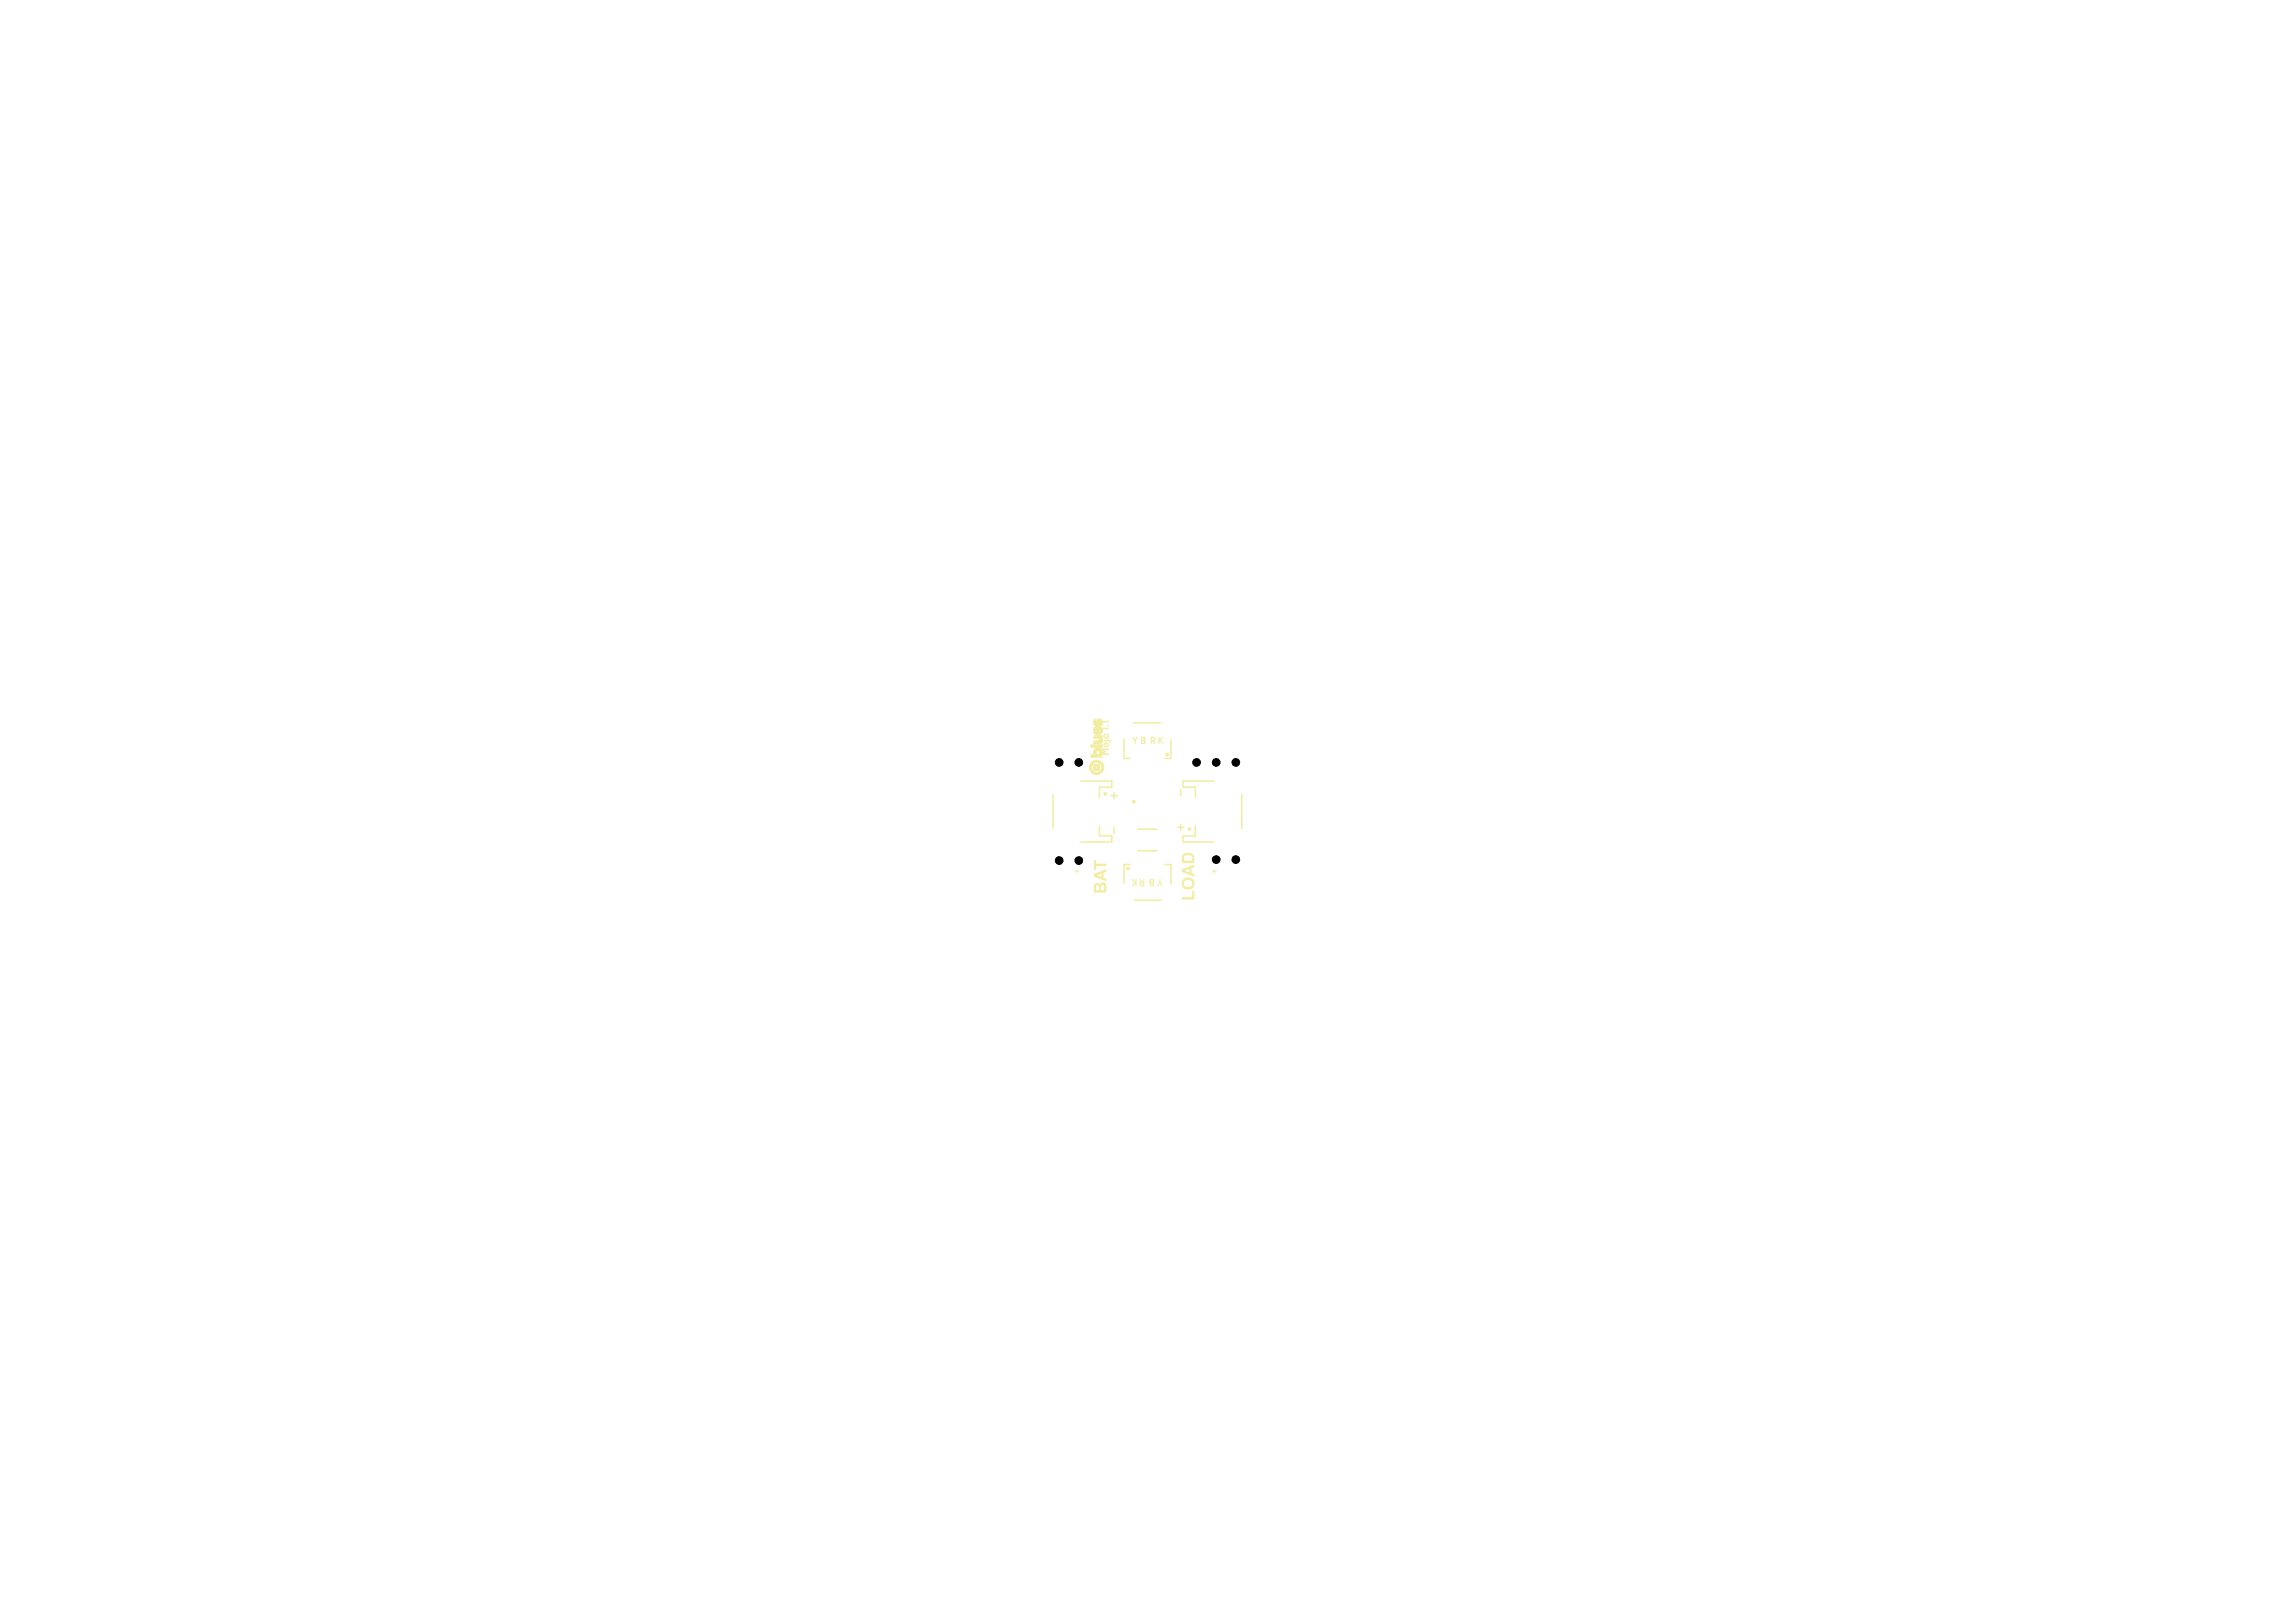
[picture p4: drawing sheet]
<svg xmlns="http://www.w3.org/2000/svg" width="297mm" height="210mm" viewBox="0 0 297 210" stroke-linecap="round" stroke-linejoin="round" font-family="sans-serif">
<defs><g id="words">
<g font-size="1.4" fill="#f2eda1">
<text x="143.4" y="102.1" transform="rotate(90 143.4 102.1)">+</text>
<text x="153.5" y="107.9" transform="rotate(-90 153.5 107.9)">+</text>
</g>
<g font-size="1.1" fill="#f2eda1">
<text x="146.5" y="96.6">Y B R K</text>
<text x="150.6" y="113.4" transform="rotate(-180 150.6 113.4)">Y B R K</text>
</g>
</g></defs>
<g fill="#f2eda1">
<path d="M141.2 96.4h1.4v.3h-1.4z"/>
<path d="M141.6 99h.7v.6h-.7l-.1-.2h.5v-.2h-.2v.2h-.3z"/>
<path d="M141.6 95.2h1v.3h-.1l.1 .2v.4l-.3 .1h-.7v-.3h.6l.2-.2-.2-.2h-.6z"/>
<path d="M141.7 97l.4-.2 .4 .2 .1 .3-.1 .4h.1v.3h-1.4v-.3h.4l-.1-.3h.3l.1 .2 .1 .1 .3-.2v-.2l-.2-.2-.2 .1-.1 .2h-.3z"/>
<path d="M141.7 94.1l.5-.1v.8l.2-.2-.1-.6 .2 .1 .1 .4-.1 .4-.4 .2-.4-.2-.2-.4h.3l.2 .3v-.5l-.2 .2h-.3z"/>
<path d="M141.3 98.6l.3-.2h.3h.4l.3 .2 .2 .3v.4v.4l-.2 .3-.3 .2h-.4h-.3l-.3-.2-.2-.3-.1-.4h.3l.1 .5 .5 .2 .5-.2 .2-.5-.2-.5-.5-.2-.5 .2-.1 .5h-.3l.1-.4z"/>
<path d="M141.6 93.2l.2-.1v.4v.1l.3-.5h.4l.1 .3v.3l-.3 .2v-.3l.1-.1-.1-.1-.3 .5h-.3l-.2-.3z"/>
</g>
<g fill="none" stroke="#f2eda1" stroke-width=".13">
<path d="M141.2 96.4h1.4v.3h-1.4zM141.5 97.3h.1M141.5 97.3l.2-.4 .5-.1 .4 .3v.5M141.5 93.5h.1M141.5 93.5l.1 .3 .3 .1M141.5 97.4h.1M141.5 97.4v.1M141.5 93.4v.1M141.5 93.4h.1M141.5 97.5h.1M141.5 97.5l.1 .1M141.6 94.8h.1"/>
<path d="M141.6 97.6h.1M141.6 99h.7v.6h-.7zM141.6 97.6l-.4 .1v.3h1.4v-.3h-.1M141.8 93.5h.1M141.8 93.5v.1M141.8 93.6h.1M141.8 93.4v.1M141.8 93.4h.1M141.8 94.5v.1M141.8 94.5h.1M141.8 94.6h.1M141.8 99.2h.2v.2h-.2z"/>
<path d="M141.8 94.4v.1M141.8 94.6v.1M141.8 94.4h.1M141.8 97.4h.1M141.8 97.4v.1M141.8 97.5l.2 .2 .3-.2M141.8 93.1l-.2 .1-.1 .2M141.8 94.7h.1M141.9 93.1v.3M141.9 94.7h.1M141.9 93.1h-.1M141.9 94.3l-.1 .1"/>
<path d="M141.9 94.3h.1M141.9 93.9h.1M141.9 94.7v.1M141.9 93.6h-.1M141.9 93.6h.1M141.9 93.6l.2-.5h.3l.2 .3-.1 .5M141.9 94.8h.1M142 94.3h-.1M142 94.8h.1M142 94.3h.1M142 94.3v.5M142.1 94h.1"/>
<path d="M142.1 94a.56 .56 0 0 0-.5 .8M142.1 95.5h.1M142.2 95.9h-.6v.3h.7M142.2 95.9h.1M142.2 95.5h.1M142.2 94v.8l.1-.1 .1-.2M142.2 97.2h-.3l-.1 .2M142.2 97.2h.1M142.2 97.2l.2 .2M142.2 93.5l-.1 .3-.2 .1M142.2 93.5h.1M142.2 93.4v.1"/>
<path d="M142.2 93.4h.1M142.2 95.5l.1 .1M142.3 95.9h-.1M142.3 93.4h.1M142.3 95.6h.1M142.3 95.9h.1M142.3 93.6v.3M142.3 95.6l.1 .1M142.3 93.6h.1M142.3 93.9h.1M142.3 96.2h.1M142.3 95.8v.1"/>
<path d="M142.3 95.8h.1M142.3 97.5h.1M142.3 95.7v.1M142.4 95.7h-.1M142.4 97.4l-.1 .1M142.4 97.4h.1M142.4 93.6h-.1M142.4 93.4h.1M142.4 94.4l-.1-.4 .1 .1a.56 .56 0 0 1 0 .9 .56 .56 0 0 1-.8-.2M142.4 94.4h.1M142.4 93.4v.1M142.4 93.9h-.1"/>
<path d="M142.4 94.4v.1M142.4 93.6h.1M142.4 94.5h.1M142.4 93.5v.1M142.4 93.5h.1M142.4 93.9h.1M142.4 96.2h-.1M142.4 96.1v.1M142.5 93.9h-.1M142.5 96.1h.1M142.5 93.9h.1M142.5 97.7h.1"/>
<path d="M142.5 95.5h.1v-.3h-1v.3h.5M142.5 95.5h.1M142.5 97.6v.1M142.5 97.6h.1M142.5 95.5l.1 .1M142.6 95.6h.1M142.6 97.6h-.1M142.6 95.6v.1M142.6 96l-.1 .1M142.6 97.6h.1M142.6 96h.1M142.6 95.9v.1"/>
<path d="M142.6 95.9h.1M142.6 95.7h.1M142.6 95.8v.1M142.6 95.8h.1M142.6 95.7v.1"/>
<circle cx="141.9" cy="99.3" r=".93"/>
<circle cx="141.9" cy="99.3" r=".66"/>
</g>
<g fill="#f2eda1">
<path d="M139.3 112.5h.2v.2h.2v.1h-.2v.2h-.2v-.2h-.2v-.1h.2z"/>
<path d="M157.1 112.5h.1v.2h.2v.1h-.2v.2h-.1v-.2h-.2v-.1h.2z"/>
<path d="M141.7 114.3a.38 .38 0 0 1 .6 .2 .44 .44 0 0 1 .5-.3 .44 .44 0 0 1 .4 .5v.8h-1.6v-.5h.2v.2h.4v-.3h.3v.3h.4v-.5a.21 .21 0 0 0-.2-.2 .21 .21 0 0 0-.2 .2v.2h-.3v-.2a.18 .18 0 0 0-.2-.1 .18 .18 0 0 0-.2 .1v.3h-.2v-.4z"/>
<path d="M141.6 113.1l1.6-.7v.4l-.4 .1v.7l.4 .1v.3l-1.6-.6v-.1h.3l.6 .2v-.5l-.6 .3h-.3z"/>
<path d="M141.6 111.3h.2v.4h1.4v.4h-1.4v.4h-.2z"/>
<path d="M153 116.1h1.3v-.8h.3v1.1h-1.6z"/>
<path d="M153.1 113.8a.84 .84 0 0 1 1.4 .1 .84 .84 0 0 1-.5 1.2 .84 .84 0 0 1-1.1-.8h.3a.55 .55 0 0 0 .6 .5 .55 .55 0 0 0 .5-.7 .59 .59 0 0 0-.6-.2 .59 .59 0 0 0-.5 .4h-.3z"/>
<path d="M152.9 112.5l1.7-.7v.4l-.4 .1v.7l.4 .1v.4l-1.7-.7v-.1h.4l.6 .2v-.5l-.6 .3h-.4z"/>
<path d="M153.1 110.5a.85 .85 0 0 1 .9-.1 .85 .85 0 0 1 .6 .7v.6h-1.7v-.5h.3v.2h1.1a.55 .55 0 0 0-.5-.7 .55 .55 0 0 0-.6 .5h-.3l.1-.4z"/>
<path d="M142.5 96.9h1v.2h-.6l.2 .1-.2 .3h.6v.2h-1v-.2l.4-.2-.4-.3z"/>
<path d="M142.9 96.1a.37 .37 0 0 1 .6 .1 .37 .37 0 0 1-.3 .5 .37 .37 0 0 1-.4-.3h.2a.17 .17 0 0 0 .2 .1 .17 .17 0 0 0 0-.3l-.4 .2z"/>
<path d="M142.8 95.7h.7a.25 .25 0 0 1 .3 .1 .25 .25 0 0 1 0 .3h-.2v-.2h-.8z"/>
<path d="M142.9 95a.37 .37 0 0 1 .6 .1 .37 .37 0 0 1-.3 .5 .37 .37 0 0 1-.4-.4h.2a.17 .17 0 0 0 .2 .2 .17 .17 0 0 0 0-.3l-.4 .1z"/>
<path d="M142.5 94.2h1v.1l-.8 .1 .1 .1h-.2z"/>
<path d="M142.5 93.3h1v.2h-.8l.1 .1-.2 .1z"/>
<circle cx="142.6" cy="95.8" r=".11"/>
<circle cx="143.4" cy="93.9" r=".11"/>
</g>
<g fill="none" stroke="#f2eda1" stroke-width=".2">
<path d="M145.5 95.6v2.5h.7M146.7 93.5h3.5M151.5 95.7v2.4h-.7M136.3 102.8v4.4M139.9 101.1h4v.8h-1.6v1.2M142.3 106.9v1.3h1.6v.8h-4M144.2 107.1v.7M146.2 111.9h-.7v2.4M146.8 116.5h3.5M147.2 107.3h2.6M147.2 110.1h2.6M150.8 111.9h.7v2.5"/>
<path d="M152.8 102.2v.7M154.7 106.9v1.3h-1.6v.8h4M157.1 101.1h-4v.8h1.6v1.2M160.7 102.8v4.4"/>
</g>
<g fill="none" stroke="#f2eda1" stroke-width=".25">
<circle cx="151" cy="97.6" r=".12"/>
<circle cx="143" cy="102.7" r=".12"/>
<circle cx="146" cy="112.4" r=".12"/>
<circle cx="146.7" cy="103.7" r=".12"/>
<circle cx="153.9" cy="107.3" r=".12"/>
</g>
<path d="M146.6 95.4l.3 .4 .3-.4M148.1 95.4h-.4v.8M149.4 95.4h-.4v.8M150 95.4v.8M150.4 95.4l-.4 .5M147 113.8v.8M147 114.1l-.4 .5M148 113.8v.8h-.4M149.3 113.8v.8h-.4M149.8 114.6l.3-.4 .3 .4" fill="none" stroke="#f2eda1" stroke-width=".15"/>
<g fill="#000" stroke="#000" stroke-width=".13">
<circle cx="137.1" cy="98.7" r=".5"/>
<circle cx="138.3" cy="94.8" r="0"/>
<circle cx="139.6" cy="98.7" r=".5"/>
<circle cx="154.9" cy="98.7" r=".5"/>
<circle cx="157.4" cy="98.7" r=".5"/>
<circle cx="158.7" cy="94.8" r="0"/>
<circle cx="159.9" cy="98.7" r=".5"/>
<circle cx="137.1" cy="111.4" r=".5"/>
<circle cx="138.3" cy="115.2" r="0"/>
<circle cx="139.6" cy="111.4" r=".5"/>
<circle cx="157.4" cy="111.2" r=".5"/>
<circle cx="158.7" cy="115.2" r="0"/>
<circle cx="159.9" cy="111.2" r=".5"/>
</g>
<use href="#words"/>
</svg>
